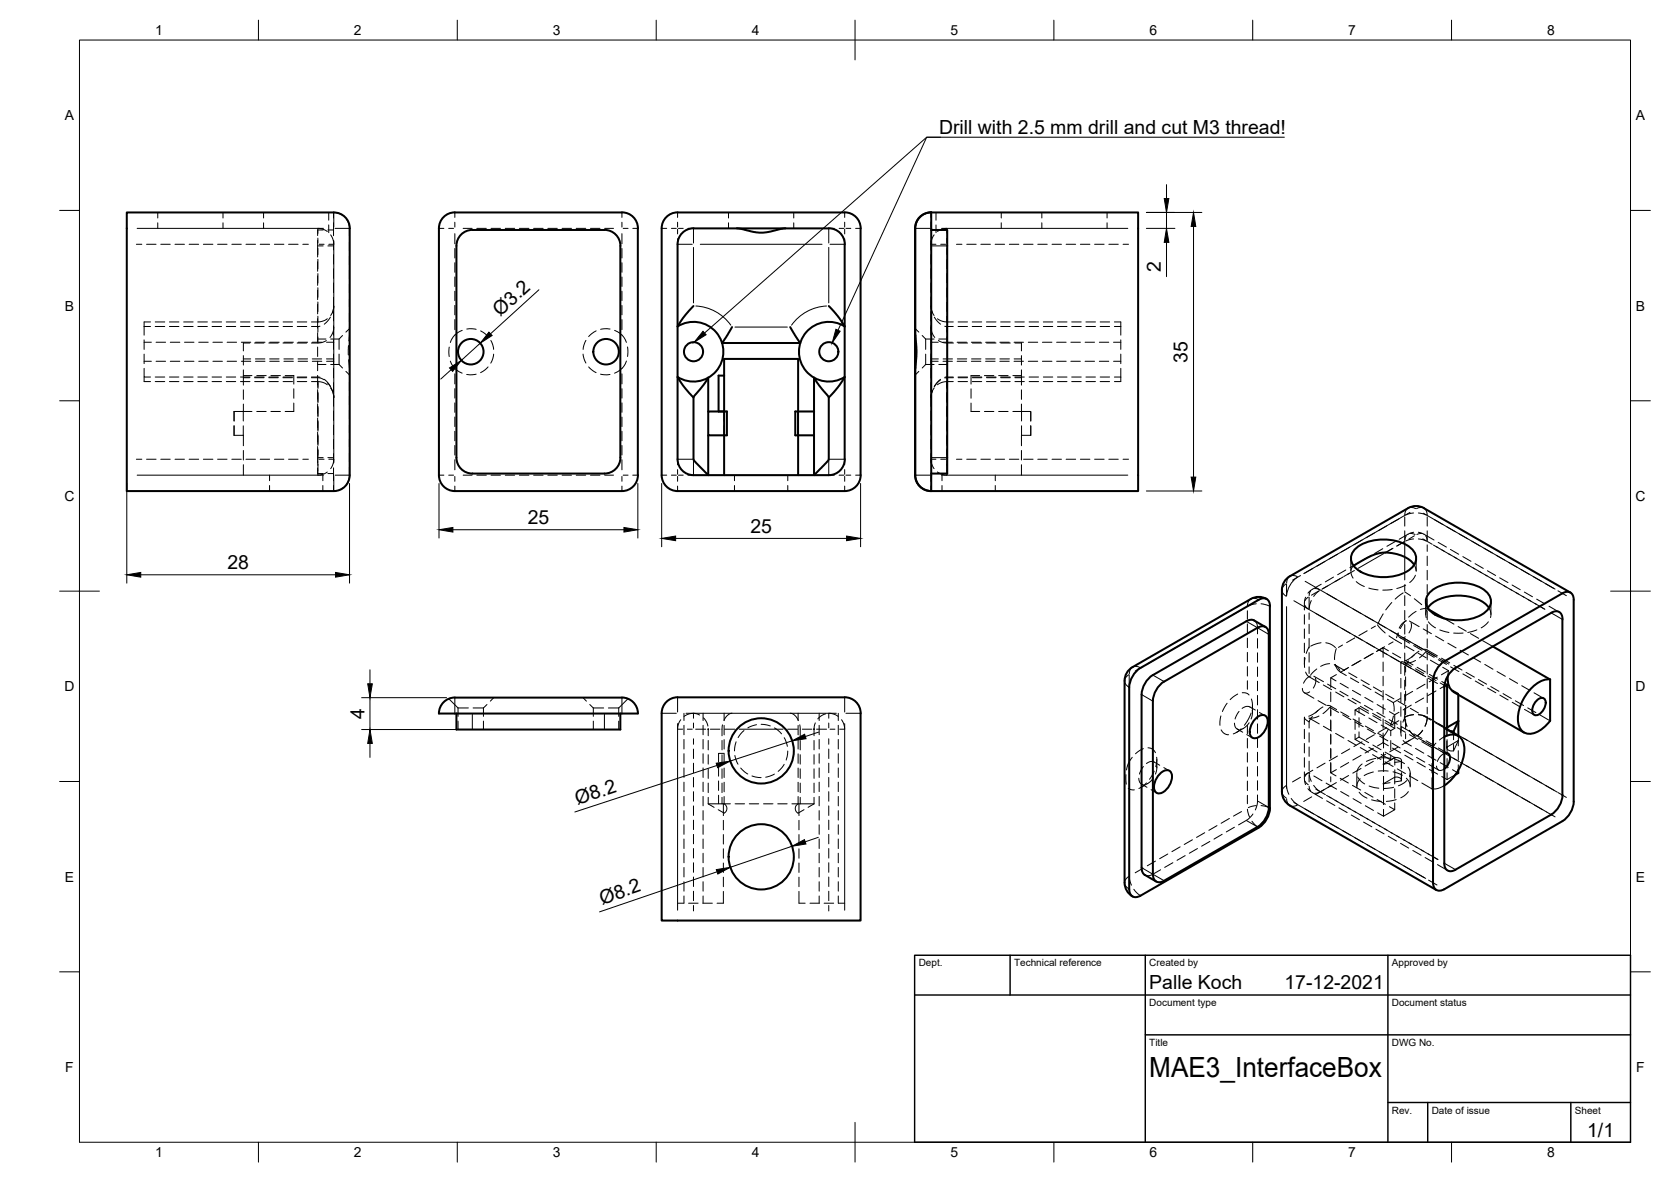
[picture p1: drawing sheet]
<svg xmlns="http://www.w3.org/2000/svg" width="420mm" height="297mm" viewBox="0 0 420 297" stroke-linecap="round" stroke-linejoin="round" font-family="sans-serif">
<defs><g id="words">
<text font-size="7" x="289" y="270.6">MAE3_InterfaceBox</text>
<g font-size="4.9">
<text x="236.1" y="33.8">Drill with 2.5 mm drill and cut M3 thread!</text>
<text x="291.9" y="68.3" transform="rotate(-90 291.9 68.3)">2</text>
<text x="125.8" y="79.6" transform="rotate(-42 125.8 79.6)">Ø3.2</text>
<text x="298.6" y="91.1" transform="rotate(-90 298.6 91.1)">35</text>
<text x="132.7" y="131.7">25</text>
<text x="188.7" y="133.8">25</text>
<text x="57.2" y="143">28</text>
<text x="91.6" y="180.6" transform="rotate(-90 91.6 180.6)">4</text>
<text x="145.2" y="202.2" transform="rotate(-18 145.2 202.2)">Ø8.2</text>
<text x="151.4" y="227.3" transform="rotate(-19 151.4 227.3)">Ø8.2</text>
<text x="289" y="248.5">Palle Koch</text>
<text x="323" y="248.5">17-12-2021</text>
<text x="399.1" y="285.7">1/1</text>
</g>
<g font-size="3.5">
<text x="39" y="8.8">1</text>
<text x="89" y="8.8">2</text>
<text x="139" y="8.8">3</text>
<text x="189" y="8.8">4</text>
<text x="239" y="8.8">5</text>
<text x="289" y="8.8">6</text>
<text x="339" y="8.8">7</text>
<text x="389" y="8.8">8</text>
<text x="16.3" y="30.2">A</text>
<text x="411.3" y="30.2">A</text>
<text x="16.3" y="78">B</text>
<text x="411.3" y="78">B</text>
<text x="16.2" y="125.9">C</text>
<text x="411.2" y="125.9">C</text>
<text x="16.2" y="173.7">D</text>
<text x="411.2" y="173.7">D</text>
<text x="16.3" y="221.6">E</text>
<text x="411.3" y="221.6">E</text>
<text x="16.4" y="269.4">F</text>
<text x="411.4" y="269.4">F</text>
<text x="39" y="290.8">1</text>
<text x="89" y="290.8">2</text>
<text x="139" y="290.8">3</text>
<text x="189" y="290.8">4</text>
<text x="239" y="290.8">5</text>
<text x="289" y="290.8">6</text>
<text x="339" y="290.8">7</text>
<text x="389" y="290.8">8</text>
</g>
<g font-size="2.5">
<text x="231" y="242.9">Dept.</text>
<text x="255" y="242.9">Technical reference</text>
<text x="289" y="242.9">Created by</text>
<text x="350" y="242.9">Approved by</text>
<text x="289" y="252.8">Document type</text>
<text x="350" y="252.8">Document status</text>
<text x="289" y="262.9">Title</text>
<text x="350" y="262.9">DWG No.</text>
<text x="350" y="279.9">Rev.</text>
<text x="360" y="279.9">Date of issue</text>
<text x="396" y="279.9">Sheet</text>
</g>
</g></defs>
<!-- layer: Visible -->
<g fill="none" stroke="#000" stroke-width=".51">
<path d="M118.8 57.8h33.2a4 4 0 0 1 4 4M118.8 57.8a4 4 0 0 0-4 4v53.2M160.4 57.4v62M160.4 57.4a4 4 0 0 0-4-4h-42a4 4 0 0 0-4 4v62M185.3 57.4l5.7 1.1 2.1-.2 4.4-.9M216.4 57.4v62M216.4 57.4a4 4 0 0 0-4-4h-42a4 4 0 0 0-4 4v62M234.1 57.8h4.1v61.2h-4.1M156 61.8v53.2M170.4 61.4v54a4 4 0 0 0 4 4h34a4 4 0 0 0 4-4v-54M170.4 61.4a4 4 0 0 1 4-4h34a4 4 0 0 1 4 4M174.4 76.9l-2.7 3.1-1.3 2a7.5 7.5 0 0 1 11.5 6.4 7.5 7.5 0 0 1-11.5 6.3l1.3 2.1 2.7 3.1v15.6l3.7 3.9v-10"/>
<path d="M208.4 76.9l2.2 2.5 1.8 2.6a7.5 7.5 0 0 0-11.5 6.4 7.5 7.5 0 0 0 11.5 6.3l-1.8 2.7-2.2 2.5v15.6l-3.7 3.9v-16h-4v6h4M174.4 99.9l2.6-3.2 1.1-1.8v8.5M182.1 94.4h-1.4v9h1.4M184.1 82.2l-2.6 4h19.7l-2.5-4M208.4 99.9l-2.5-3.2-1.2-1.8v8.5M230.1 84.2v-26.8a3.9 3.9 0 0 1 4-4l.1 70a4 4 0 0 1-4.1-4M230.1 84.2l.3 3.6-.3 4.7v26.9M230.1 84.2v8.4M87.9 119.4a4 4 0 0 1-4 4h-52v-70h52a4 4 0 0 1 4 4v62M110.4 119.4a4 4 0 0 0 4 4h42a4 4 0 0 0 4-4M114.8 115a4 4 0 0 0 4 4M156 115a4 4 0 0 1-4 4h-33.2"/>
<path d="M166.4 119.4a4 4 0 0 0 4 4h42a4 4 0 0 0 4-4M178.1 103.4h4v6h-4zM182.1 103.4h.7v6h-.7v10M182.1 103.4v-13.2h18.6v13.2h-.7v6h.7v10M230.1 119.4a4 4 0 0 0 4 4h52.1v-70h-52.1a4 4 0 0 0-4 4v62M340.5 138.2a11.5 11.5 0 0 1 11.3-2.1 5.8 5.8 0 0 1 4.2 3.5 3.7 3.7 0 0 1-2.3 4.1 12.5 12.5 0 0 1-12.5-.6 3.2 3.2 0 0 1-.7-4.9zM348.3 138.9l-1.7 .2-1.6 .5-4.6 2.6M348.3 138.8a9.3 9.3 0 0 1 7.3 3.1M354 127.7l-29.7 17.1M358 127.7l36.9 21.2M358.1 127.7l-1.7-.5-1.2 .1-1.1 .4M318.2 157.6l-3.2-1.8-1.2 .1-23.9 13.8"/>
<path d="M318.5 150.5l-1.7-.5-1.2 .1-1.1 .4-29.7 17.1-1 .8-.6 1-.4 1.7v50.7M324.3 144.8l-.9 .7-.7 1-.4 1.8v50.7l.4 1.7 .7 1 .9 .7M359 152.8a9.9 9.9 0 0 1 8.8-3.1 8.7 8.7 0 0 1 6.6 3.1M359.3 153.2l3.8 2.2M359.4 149a11.5 11.5 0 0 1 11.2-2 5.8 5.8 0 0 1 4.2 3.4 3.7 3.7 0 0 1-2.3 4.1 12.5 12.5 0 0 1-12.5-.6 3.2 3.2 0 0 1-.6-4.9zM110.4 179.3a4 4 0 0 1 4-4h42a4 4 0 0 1 4 4M110.4 179.3h50M114.8 179.3v4h41.2v-4M166.4 179.2v52.1h50v-52.1M166.4 179.2a4 4 0 0 1 4-4h42a4 4 0 0 1 4 4M287 174.5v43.6M289.9 176.2v43.5"/>
<path d="M289.9 169.6a6.3 6.3 0 0 0-2.8 4.9M292.7 171.3l23.5-13.5a1.73 1.73 0 0 1 2-.2 1.73 1.73 0 0 1 .8 1.8v43.5a6.2 6.2 0 0 1-2.8 4.9l-23.5 13.5a1.73 1.73 0 0 1-2 .2 1.73 1.73 0 0 1-.8-1.8M292.7 171.3a6.3 6.3 0 0 0-2.8 4.9M363.2 172.4l.7-.4v10.8M364 169.9v.8a3.6 3.6 0 0 0 1.6 3.2l17.6 10.2M366.7 174.6v10.4l-3.5-2.1M375.3 162.5l14.5 8.3v10.4M386.5 175.9a1.21 1.21 0 0 1 1.7-.4 1.21 1.21 0 0 1 .4 1.6l-.4 1.2a2.11 2.11 0 0 1-2.4 1.3 2.12 2.12 0 0 1 0-2.7zM389.8 170.7a6.8 6.8 0 0 0-5.7 3.3 9.4 9.4 0 0 0-2 8.9 2.99 2.99 0 0 0 4.5 1 9.5 9.5 0 0 0 3.2-2.8M291.4 194.7a2.09 2.09 0 0 1 2.8-.9 3.8 3.8 0 0 1-1.3 4.9 1.52 1.52 0 0 1-1.4 .7 1.52 1.52 0 0 1-1.3-1.1 4.6 4.6 0 0 1 1.2-3.6zM315.5 180.8a2.09 2.09 0 0 1 2.8-.9 3.8 3.8 0 0 1-1.3 5 1.52 1.52 0 0 1-1.5 .6 1.52 1.52 0 0 1-1.2-1 4.6 4.6 0 0 1 1.2-3.7zM363.2 189.3a1.12 1.12 0 0 1 1.2 .3 1.12 1.12 0 0 1 .2 1.3l-.7 1.5-.7 .8"/>
<path d="M363.2 185.2a3.1 3.1 0 0 1 4.9 2.2 11.5 11.5 0 0 1-4.9 10M363.8 183.1v.2M363.9 182.8l2.8-1.6-1.2 2.6M363.9 182.8v.5M364.6 183.8h.9M365.5 183.8v.5M366.7 193.6v.7l-.8 .4M392.9 199.8v-44.2a1.72 1.72 0 0 0-.9-1.8 1.72 1.72 0 0 0-2 .2l-24 13.9a6.3 6.3 0 0 0-2.9 4.9l.1 44.1a1.72 1.72 0 0 0 .8 1.9 1.72 1.72 0 0 0 2-.2l24-13.9M392.9 199.8a6.3 6.3 0 0 1-2.9 4.9M287.1 218.1l.1 .9 .4 .7 3.1 1.8M319.3 203.1v-50.7a1.73 1.73 0 0 0-.8-1.9 1.73 1.73 0 0 0-2 .2l-29.7 17.2a6.2 6.2 0 0 0-2.9 4.8v50.7M319.3 203.1a6.3 6.3 0 0 1-2.8 4.9l-29.7 17.1a1.74 1.74 0 0 1-2 .2 1.74 1.74 0 0 1-.9-1.9"/>
<path d="M324.3 202.4l36.8 21.3M395.7 201.4a6.3 6.3 0 0 1-2.8 5l-29.7 17.1a1.73 1.73 0 0 1-2 .1 1.73 1.73 0 0 1-.9-1.8v-50.7a6.3 6.3 0 0 1 2.9-4.9l29.7-17.1a1.73 1.73 0 0 1 2-.2 1.73 1.73 0 0 1 .8 1.8v50.8M282.8 221.8l.4 1.7 .6 1 1 .8"/>
<circle cx="118.4" cy="88.4" r="3.2"/>
<circle cx="152.4" cy="88.4" r="3.2"/>
<circle cx="174.4" cy="88.4" r="2.4"/>
<circle cx="208.4" cy="88.4" r="2.4"/>
<circle cx="191.4" cy="188.7" r="8.2"/>
<circle cx="191.4" cy="215.3" r="8.2"/>
</g>
<!-- layer: Hidden Narrow -->
<g fill="none" stroke="#000" stroke-width=".25">
<path d="M79.9 59.8v1.3M79.9 57.4v1.2M110.4 57.4h1.2M112.8 57.4h1.2M114.4 55.8v1.3M114.4 53.4v1.2M114.4 58.7v2.6M116.5 57.4h2.2M119.9 57.4h2.4M123.5 57.4h2.3M127 57.4h2.4M130.6 57.4h2.4"/>
<path d="M134.2 57.4h2.4M137.8 57.4h2.3M141.3 57.4h2.4M144.9 57.4h2.4M148.5 57.4h2.4M152 57.4h2.3M156.4 53.4v1.2M156.4 55.8v1.3M156.4 58.7v2.6M156.7 57.4h1.2M159.1 57.4h1.3M166.4 57.4h1.2"/>
<path d="M168.8 57.4h1.3M170.4 53.4v1.2M170.4 55.8v1.3M170.4 57.6v1.2M170.4 60v1.2M170.6 57.4h1.2M173 57.4h1.2M208.6 57.4h1.2M211 57.4h1.2M212.4 55.8v1.3M212.4 53.4v1.2M212.4 57.6v1.2"/>
<path d="M212.4 60v1.2M212.7 57.4h1.2M215.1 57.4h1.3M234.1 55.8v1.3M234.1 53.4v1.3M238.1 57.4v1.2M238.1 59.8v1.3M34.3 61.4h1.4M36.9 61.4h2.3M40.4 61.4h2.4M44 61.4h2.4M47.6 61.4h2.4"/>
<path d="M51.1 61.4h2.4M54.7 61.4h2.4M58.3 61.4h2.4M61.8 61.4h2.4M65.4 61.4h2.4M69 61.4h2.4M72.6 61.4h2.4M76.1 61.4h1.4M79.9 62.4v1.6M79.9 65.2v2.3M79.9 68.8v2.3M79.9 72.3v2.4"/>
<path d="M79.9 75.9v2.4M79.9 79.5v1.5M80.1 61.8h1.2M80.2 61.4h1.3M82.4 61.8h1.3M82.7 61.4h1.2M114.4 62.4v2.4M114.4 66v2.4M114.4 69.6v2.4M114.4 73.2v2.4M114.4 76.8v2.3M156.4 62.4v2.4"/>
<path d="M156.4 66v2.4M156.4 69.6v2.4M156.4 73.2v2.4M156.4 76.8v2.3M234.1 60.5v2.3M234.1 64v2.4M234.1 67.5v2.4M234.1 71.1v2.4M234.1 74.7v2.4M234.1 78.3v2.4M234.1 61.4h1.2M236.5 61.4h1.3"/>
<path d="M238.1 62.4v1.6M238.1 65.2v2.3M238.1 68.8v2.3M238.1 72.3v2.4M238.1 75.9v2.4M238.1 79.5v1.5M240.5 61.4h1.4M243.1 61.4h2.3M246.6 61.4h2.4M250.2 61.4h2.4M253.8 61.4h2.4M257.4 61.4h2.4"/>
<path d="M260.9 61.4h2.4M264.5 61.4h2.4M268.1 61.4h2.4M271.7 61.4h2.3M275.2 61.4h2.4M278.8 61.4h2.4M282.4 61.4h1.4M79.9 84.7v1.2M79.9 82.2v1.3M79.9 95.8v1.5M79.9 98.5v2.4M79.9 96.1v1.5"/>
<path d="M79.9 98.8v2.4M114.4 80.3v2.6M114.4 93.9v2.6M114.4 97.7v2.3M156.4 80.3v2.6M156.4 93.9v2.6M156.4 97.7v2.3M234.1 81.9v2.3M234.1 85.4v2.4M234.1 89v2.4M234.1 92.6v2.3M234.1 96.1v2.4"/>
<path d="M234.1 99.7v2.4M238.1 82.2v1.3M238.1 84.7v1.2M238.1 95.8v1.8M238.1 98.5v2.7M34.3 115.4h1.4M36.9 115.4h2.3M40.4 115.4h2.4M44 115.4h2.4M47.6 115.4h2.4M51.1 115.4h2.4M54.7 115.4h2.4"/>
<path d="M58.3 115.4h2.4M61.8 115.4h2.4M65.4 115.4h2.4M69 115.4h2.4M72.6 115.4h2.4M76.1 115.4h1.4M79.9 118.2v1.2M79.9 115.7v1.3M79.9 102.1v2.4M79.9 105.7v2.3M79.9 109.2v2.4M79.9 112.8v1.6"/>
<path d="M79.9 102.4v2.4M79.9 106v2.4M79.9 109.5v2.4M79.9 113.1v2.4M79.9 116.7v1.5M80.1 115h1.2M80.2 115.4h1.3M82.4 115h1.3M82.7 115.4h1.2M110.4 119.4h1.2M112.8 119.4h1.2M114.4 119.7v1.3"/>
<path d="M114.4 101.2v2.4M114.4 104.8v2.4M114.4 108.4v2.4M114.4 112v2.3M114.4 115.5v2.6M116.5 119.4h2.2M119.9 119.4h2.4M123.5 119.4h2.3M127 119.4h2.4M130.6 119.4h2.4M134.2 119.4h2.4M137.8 119.4h2.3"/>
<path d="M141.3 119.4h2.4M144.9 119.4h2.4M148.5 119.4h2.4M152 119.4h2.3M156.4 119.7v1.3M156.4 101.2v2.4M156.4 104.8v2.4M156.4 108.4v2.4M156.4 112v2.3M156.4 115.5v2.6M156.7 119.4h1.2M159.1 119.4h1.3"/>
<path d="M166.4 119.4h1.2M168.8 119.4h1.3M170.4 119.7v1.3M170.4 115.6v1.2M170.4 118v1.2M170.6 119.4h1.2M173 119.4h1.2M208.6 119.4h1.2M211 119.4h1.2M212.4 119.7v1.3M212.4 115.6v1.2M212.4 118v1.2"/>
<path d="M212.7 119.4h1.2M215.1 119.4h1.3M234.1 119.7v1.3M234.1 103.3v2.4M234.1 106.9v2.3M234.1 110.4v2.4M234.1 114v2.3M234.1 115.4h1.2M236.5 115.4h1.3M238.1 115.7v1.3M238.1 116.7v2.7M238.1 102.1v2.7"/>
<path d="M238.1 105.7v2.7M238.1 109.2v2.7M238.1 112.8v2.7M240.5 115.4h1.4M243.1 115.4h2.3M246.6 115.4h2.4M250.2 115.4h2.4M253.8 115.4h2.4M257.4 115.4h2.4M260.9 115.4h2.4M264.5 115.4h2.4M268.1 115.4h2.4"/>
<path d="M271.7 115.4h2.3M275.2 115.4h2.4M278.8 115.4h2.4M282.4 115.4h1.4M114.4 122.2v1.2M156.4 122.2v1.2M170.4 122.2v1.2M212.4 122.2v1.2M234.1 122.1v1.3M336.3 139.3l-2.1 1.2M339.4 137.5l-2.1 1.2M342.5 135.7l-2.1 1.2"/>
<path d="M345.6 133.9l-2.1 1.2M348.7 132.2l-2.1 1.2M350.1 137.8l-1.4 .8M350.3 137.8l-1.7 .9M351.7 130.4l-2 1.2M353 136.2l-1.7 1M353.2 129.9v2.3M353.2 133.4v2.3M353.2 136.3v3.5M353.2 136.1l-2 1.2M353.6 134.6l-.4 1.2M354 127.8l-.5 .5-.3 1.1"/>
<path d="M354.6 134.1l1.2 .2M355.4 128.9l-2 .5M355.4 135.4l-2 .6M355.6 134.6l-1.4 .9M356.6 128.9l2 .5M356.6 135.4l2 .6M357.5 134.1l-1.2 .2M357.7 135.4l2.4 1.4M358.1 127.8l.5 .5 .3 1.1M358.5 134.6l.4 1.2M358.9 129.9v2.3M358.9 133.4v2.3"/>
<path d="M358.9 136.9v1.7M358.9 139.8v2.3M360.4 137l1.1 .6M360.7 130.6l2.1 1.2M361.2 137.4l2 1.2M362.6 138.2l2 1.2M363.9 132.4l2 1.2M364.3 139.2l2 1.2M366.9 134.2l2.1 1.2M370.1 136l2 1.2M373.1 137.8l2.1 1.2M376.2 139.6l2.1 1.1"/>
<path d="M302.9 158.6l-2 1.2M306 156.8l-2 1.2M309.1 155l-2.1 1.2M312.2 153.2l-2 1.2M313.6 153.5v2.1M313.6 156.8v2.4M314.4 150.6l-.5 .5-.3 1.2M315.9 151.7l-2 .6M316.3 157.8l2.6 1.5M317.1 151.7l2 .6M323.4 146.7l-.7 .6-.4 .9M323.5 146.8v3"/>
<path d="M324.3 144.9l-.7 .8-.1 .8M327 144.6l-2 1.2M328.1 152.1l.9 .9M329 150.1l-.9 .9M329.2 150.1v2.9M329.2 154v1.7M329.2 156.9v2.3M329.6 148.5l-.4 1.2M329.7 150.9l-.5 2M330.1 142.9l-2.1 1.1M330.6 147.9l1.2 .3M330.9 154.2l2.3 1.3"/>
<path d="M331.5 148.6l-1.7 1M331.8 148.4l-1.5 1.5M333.2 141.1l-2.1 1.2M333.7 149.3l2.4 1.4M333.8 147.3l-1.4 .8M334.3 156.1l2.1 1.2M334.6 146.8l-2 1.2M337.1 151.2l2.1 1.2M337.4 157.9l2 1.2M337.7 145l-2.9 1.7M339.3 144.1l-1.4 .8M340.2 153l2.1 1.2"/>
<path d="M340.5 159.7l2 1.2M340.6 143.4l-1.8 1M343.3 154.8l2.1 1.2M343.8 158.5l-2.1 1.2M345.8 157.3l-1 .6M346.4 156.6l2.1 1.2M347.8 154.3l-1.2 2.2M349.5 158.4l2.1 1.2M349.9 151.4l-1.5 1.9M351.6 159.1l-.5 1.2M352.8 149l-2 1.6M353.2 144.2v1.5"/>
<path d="M353.2 146.9v1.6M353.2 149.7v2.5M353.2 153.4v2.4M353.2 157v2.3M353.4 156l-1.3 2M356.1 153.6l-1.9 1.5M358.4 152.9l-1.3 .2M358.9 143.3v2.4M358.9 146.9v2.4M358.9 150.5v1.6M358.9 153.5v2.3M358.9 157v2.3"/>
<path d="M365.7 140l2 1.2M367.3 141l2.1 1.1M368.8 141.8l2 1.2M370.5 142.7l2 1.2M371.9 143.6l2 1.1M373.5 144.5l3.5 2M376.6 146.3l2.1 1.2M378.1 147.1l2 1.2M379.3 141.3l2.1 1.2M379.7 148.1l3.5 2M382.4 143.1l2.1 1.2M382.8 149.9l2.1 1.2"/>
<path d="M384.2 150.7l2.1 1.2M385.5 144.9l2.1 1.2M385.9 151.6l2.4 1.4M387.3 152.5l1.2 .6M388.6 146.7l2.1 1.2M391.7 148.5l2.1 1.2M174.4 179.3v1.2M208.4 179.3v1.2M283.8 169.6l-.6 .5-.4 .9M283.9 169.7v2.9M284.7 167.7l-.6 .8-.1 .9M287.4 167.5l-2 1.1"/>
<path d="M290.5 165.7l-2 1.2M293.6 163.9l-2 1.2M296.7 162.1l-2 1.2M299.8 160.3l-2 1.2M313.6 160.4v2.4M313.6 163.9v2.4M313.6 167.5v2.4M313.6 171.1v2.1M329.2 160.4v2.4M329.2 164v2.4M329.2 167.6v1.6M331.1 168.1l-1.5 1.5"/>
<path d="M331.6 179.9l-1.3 .5-.9 .1M332.2 161.5l-2.6 .9M333.4 161.5l1 .3 1.4 .9M334.3 166.8l-1 .1-1.2 .6M334.3 177.8l-1.6 1.5M334.6 178.5v1.2M335.5 167l.9 .7 .5 .8M337.6 162.1l-1.1 .6M338.9 167.9l-1.1 .6M340.7 160.3l-2.1 1.2M341.9 166.1l-2 1.2M343.6 161.5l2 1.2"/>
<path d="M345 164.3l-2 1.2M346.7 163.3l2 1.2M348.1 162.5l-2 1.2M349.8 165l2 1.3M350.3 161.3l-1.1 .6M352.6 160.2l2.1 1.1M352.9 166.8l2 1.2M353.2 160.5v2.4M353.2 164.1v2.5M353.4 167.6v1.3M353.4 170.1v2.4M353.4 173.7v2.3"/>
<path d="M353.4 177.2v2.4M355.7 161.9l2.1 1.2M355.9 166l-.8 .4-1.4 .2M356 168.6l2 1.2M358.6 163.6l-1.7 1.7M358.8 163.7l2 1.2M358.9 160.5v2.3M358.9 164.2v1.6M358.9 167v2.4M358.9 170.6v2.4M358.9 174.2v2.4M358.9 177.7v1.7"/>
<path d="M359.1 170.4l2.3 1.4M361.9 165.5l2.4 1.4M170.4 183.2h1.2M172.8 183.2h1.3M174.4 181.7v1.2M174.4 185.7v1.3M174.4 188.2v2.4M174.4 191.8v2.4M174.4 195.4v2.4M174.4 199v2.3M174.9 183.2h2.5M178.6 183.2h2.4"/>
<path d="M182.2 183.2h2.5M198 183.2h2.6M201.7 183.2h2.4M205.3 183.2h2.5M208.4 181.7v1.2M208.4 185.7v1.3M208.4 188.2v2.4M208.4 191.8v2.4M208.4 195.4v2.4M208.4 199v2.3M208.7 183.2h1.2M211.1 183.2h1.3"/>
<path d="M313.6 182.3v2.1M313.6 185.6v2.4M313.6 189.2v2.3M313.6 192.7v2.4M313.6 196.3v2.4M313.6 199.9v2.1M323.4 197.4l-.7 .6-.4 .9M323.5 197.6l.6 2M327 195.3l-2 1.2M328.1 196.3l.9 .9M329 194.2l-.9 .9M329.2 194.3l.5 2"/>
<path d="M329.2 197.6l.4 1.2M329.2 181.3v1.7M329.2 184.1v2.4M329.2 187.7v2.4M329.2 191.3v2.4M329.2 194.8v1.7M330.1 193.6l-2.1 1.1M330.3 197.4l1.5 1.4M330.9 198.3l2.3 1.4M331.8 199.1l-1.2 .3M332.9 198.4l-2 1.3M333.2 191.8l-2.1 1.2"/>
<path d="M333.5 199.9l1.2 .6M334.5 197.6l-2.4 1.3M334.6 180.9v2.4M334.6 184.5v2.4M334.6 188.1v2.3M334.6 191.6v2.4M334.6 195.2v1.3M336 196.7l-2.1 1.2M336.3 190l-2.1 1.2M339.1 194.9l-2 1.2M339.4 188.2l-2.1 1.2M342.2 193.1l-2.1 1.2"/>
<path d="M342.5 186.4l-2.1 1.2M345.3 191.3l-2.1 1.2M345.6 184.6l-2.1 1.2M348.4 189.5l-2 1.2M348.7 182.9l-2.1 1.2M351.5 187.8l-2.1 1.1M351.7 181.1l-2 1.2M353.2 180.5l.6 2-.6-2M353.4 180.8v2.4M353.4 184.4v1.2M353.4 180.1l2-.5-2 .5M354.4 183.5l1.4 1.5"/>
<path d="M354.5 186l-2 1.2M355.9 185.2l-2.4 1.4M356.6 185.5l3.4 1.9M357.7 183.5l-1.4 1.5M358.6 180.1l-2-.5 2 .5M358.9 180.5l-.6 2 .6-2M359.2 187l2.1 1.2M359.3 180.5l3.5 2M361 188l2.1 1.2M361.7 181.9l4.2 2.4M362.3 188.8l2.1 1.1M364.1 189.8l2.8 1.6"/>
<path d="M364.8 183.7l1.5 .8M366.9 184.9l2.1 1.2M367.2 191.6l2.1 1.2M370.1 186.7l2 1.2M370.3 193.4l2.1 1.2M373.1 188.5l2.1 1.2M373.4 195.2l2.1 1.1M376.2 190.3l2.1 1.1M376.5 196.9l2.1 1.2M379.3 192l2.1 1.2M379.6 198.7l2.1 1.2M382.4 193.8l2.1 1.2"/>
<path d="M385.5 195.6l2.1 1.2M388.6 197.4l2.1 1.2M391.7 199.2l2.1 1.2M174.4 202.5v2.4M174.4 206.1v2.4M174.4 209.7v2.4M174.4 213.2v2.4M174.4 216.8v2.4M208.4 202.5v2.4M208.4 206.1v2.4M208.4 209.7v2.4M208.4 213.2v2.4"/>
<path d="M208.4 216.8v2.4M287.4 218.2l-2 1.1M290 219.8l2.6 1.4M290.5 216.4l-2 1.2M293.6 214.6l-2 1.2M296.7 212.8l-2 1.2M299.8 211l-2 1.2M302.9 209.3l-2 1.1M306 207.5l-2 1.2M309.1 205.7l-2.1 1.2M312.2 203.9l-2 1.2M313.5 206.3l2.6 1.4"/>
<path d="M313.6 203.4l.6 1.9M314.8 206.4l1.5 1.4M315.9 202.4l-2 .6M316.3 201.4l2.6 1.4M317.1 202.4l2 .6M324.7 200.6l1.4 1.5M326.2 202.3l-1.1 .3-.7-.1M328.2 203.3l2.1 1.2M329.8 200.2l-2 1.2M331.3 205.1l2.1 1.2M334.3 200.3l2.1 1.2M334.4 206.9l2.1 1.2"/>
<path d="M335.7 201.1l2.1 1.2M337.4 202.1l3.5 2M337.5 208.7l2.1 1.2M340.5 203.9l2 1.1M340.6 210.5l2.1 1.2M341.9 204.7l2.1 1.2M343.6 205.6l3.4 2.1M343.7 212.3l2.1 1.2M346.7 207.4l2 1.2M346.8 214l2.1 1.2M348.1 208.2l2 1.3M349.8 209.2l3.5 2"/>
<path d="M349.9 215.8l2.1 1.2M352.9 211l2 1.2M353 217.6l2.1 1.2M354.3 211.8l2 1.2M356 212.8l5.4 3.1M356.1 219.4l2.1 1.2M360.5 215.4l1.1 .6M382.7 200.5l2.1 1.2M385.8 202.3l2.1 1.2M388.9 204.1l2.1 1.2M174.4 220.4v2.4M174.4 224v2.3"/>
<path d="M174.4 227.5v1.4M208.4 220.4v2.4M208.4 224v2.3M208.4 227.5v1.4M283.8 220.2l-.8 .9-.2 .6M284 220.5l.5 1.9M285.1 223.5l1.5 1.4M359.2 221.2l2.1 1.2"/>
</g>
<!-- layer: Visible Narrow -->
<g fill="none" stroke="#000" stroke-width=".25">
<path d="M34.5 57.4h46.8M83.9 53.4v3.7M84.2 57.4h3.7M174.4 57.4v3.7M208.4 57.4v3.7M230.1 57.4h.1M230.2 57.4h3.6M236.7 57.4h46.9M83.9 60.5v55.8M170.4 61.4h3.7M174.4 62.2v13.9M175 76.9a11.5 11.5 0 0 1 8.7 4.8"/>
<path d="M176.1 61.4h30.6M207.8 76.9a11.5 11.5 0 0 0-8.8 4.8M208.4 62.2v13.9M208.7 61.4h3.7M234.4 61.8h3.6M184.8 82.2h13.2M34.5 119.4h46.8M83.9 119.7v3.7M84.2 119.4h3.7M170.4 115.4h3.7M174.4 115.7v3.7M208.4 115.7v3.7"/>
<path d="M208.7 115.4h3.7M230.1 119.4h.1M230.2 119.4h3.6M234.4 115h3.6M236.7 119.4h46.9M348 139.1l-6.5 3.7M354.1 127.6l.7-.1 1.1 .3M354.5 128.8l-26.7 15.4M357.9 129l33.1 19M358 127.6l-.7-.1-1.1 .3M313.5 156.2l2.6 1.5M314.6 150.5l.6-.2 1.2 .4"/>
<path d="M322.3 148.4l.4 .9 .7 .5M323.5 152.4v45.7M324.4 144.8l.7-.2 1.1 .3M325.3 151l33.2 19.1M326.1 145.1a6.4 6.4 0 0 0-2.6 4.5M328.2 146.1l33.1 19M353.2 140.2v3.5M390.2 154.1l2.5 1.5M114.4 175.3v3.7M118.8 179.5v3.6M152 179.5v3.6M156.4 175.3v3.7"/>
<path d="M166.4 179.2h3.7M170.4 175.3v3.6M172.5 179.2h37.8M212.4 175.3v3.6M212.7 179.2h3.7M282.8 171.2l.2 .6 .8 .9M284.9 167.6l.6-.2 1.2 .4M287.2 174.6l2.5 1.5M290 169.7l2.6 1.5M170.4 181.8v46.9M185.9 183.2h11M212.4 181.8v46.9"/>
<path d="M322.3 199.1l.2 .6 .9 .8M368 185.5l23.5 13.6M368.7 192.4l20.2 11.7M287.2 218.1l2.5 1.5M323.5 200.7l.1 .9 .7 .8M325.3 201.7l33.2 19.1M363.3 217l2.5 1.5M282.8 221.9l.4 .9 .6 .6"/>
</g>
<!-- layer: Hidden -->
<g fill="none" stroke="#000" stroke-width=".25">
<path d="M39.7 53.4v1.4M39.7 56v1.4M56.1 53.4v1.4M56.1 56v1.4M66.3 53.4v1.4M66.3 56v1.4M79.9 57.4l1.1 .2 1.3 .6M81.3 57.8h-1.4v1.4M82.4 57.8h1.5M82.7 53.4v1.9M82.7 56.5v2M83.1 59l.7 1.3 .1 1.1"/>
<path d="M83.9 56v3.2M86.2 54.2l-1.2-.6-1.1-.2v1.4M87.1 55l.4 .7a7.1 7.1 0 0 1 .4 3.8M183.2 53.4v1.4M183.2 56v1.4M199.6 53.4v1.4M199.6 56v1.4M234.9 59l-.6 1.3-.2 1.1M235.4 53.4v1.9M235.4 56.5v2M238.1 57.4l-1.1 .2-1.3 .6M251.8 53.4v1.4"/>
<path d="M251.8 56v1.4M262 53.4v1.4M262 56v1.4M278.4 53.4v1.4M278.4 56v1.4M79.9 60.4v4.2M79.9 65.8v2.4M79.9 69.3v2.4M79.9 72.9v2.4M79.9 76.5v2.4M83.1 79.7l-1.6 1.8M83.6 78.6l.3-1.7-.1 1.1-.7 1.3"/>
<path d="M83.9 60.4v2.4M83.9 64v2.4M83.9 67.5v2.4M83.9 71.1v2.4M83.9 74.7v2.4M83.9 78.3v2.4M87.9 60.7v2.4M87.9 64.2v2.4M87.9 67.8v2.4M87.9 71.4v2.4M87.9 75v2.4M87.9 78.5v2.4"/>
<path d="M234.4 78.6l-.3-1.7 .2 1.1 .6 1.3M234.9 79.7l1.6 1.8M36.2 94.7v1.2h1.6M36.2 92.6v2.1h1.6M36.2 82h1.6M36.2 90.8h1.9M36.2 86h1.9M36.2 82v2.2M36.2 85.4v2.4M36.2 89v2.4M37.8 80.9h-1.6v1.1M39 94.7h2.4"/>
<path d="M39 82h2.4M39 95.9h2.4M39 80.9h2.4M39.2 90.8h2.4M39.2 86h2.4M42.6 94.7h2.4M42.6 82h2.4M42.6 95.9h2.4M42.6 80.9h2.4M42.8 90.8h2.4M42.8 86h2.4M46.2 94.7h2.4"/>
<path d="M46.2 82h2.4M46.2 95.9h2.4M46.2 80.9h2.4M46.4 90.8h2.4M46.4 86h2.4M49.7 94.7h2.4M49.7 82h2.4M49.7 95.9h2.4M49.7 80.9h2.4M50 90.8h2.3M50 86h2.3M53.3 94.7h2.4"/>
<path d="M53.3 82h2.4M53.3 95.9h2.4M53.3 80.9h2.4M53.5 90.8h2.4M53.5 86h2.4M56.9 94.7h2.4M56.9 82h2.4M56.9 95.9h2.4M56.9 80.9h2.4M57.1 90.8h2.4M57.1 86h2.4M60.5 94.7h2.3"/>
<path d="M60.5 82h2.3M60.5 95.9h2.3M60.5 80.9h2.3M60.7 90.8h2.4M60.7 86h2.4M61.2 89.4v2.3M61.2 92.9v2M61.2 94.9h1.6M61.2 94.4h2.2M61.2 90.2h1.8M61.2 94.9v1.9M61.2 98v2.4"/>
<path d="M62.8 86.2h-1.6v2M64 94.9h2.4M64 86.2h2.4M64 94.7h2.4M64 82h2.4M64 95.9h2.4M64 80.9h2.4M64.2 90.2h2.4M64.2 90.8h2.4M64.2 86h2.4M64.6 94.4h2.3M67.6 94.9h2.4"/>
<path d="M67.6 86.2h2.4M67.6 94.7h2.4M67.6 82h2.4M67.6 95.9h2.4M67.6 80.9h2.4M67.8 90.2h2.4M67.8 90.8h2.4M67.8 86h2.4M68.1 94.4h2.4M71.1 94.9h2.4M71.1 86.2h2.4M71.2 94.7h2.4"/>
<path d="M71.2 82h2.4M71.2 95.9h2.4M71.2 80.9h2.4M71.4 90.2h2.3M71.4 90.8h2.4M71.4 86h2.4M71.7 94.4h2.2v2.1M73.9 97.7v2.4M74.7 94.9h2.4M74.7 86.2h2.4M74.7 94.7h2.4M74.7 82h2.4"/>
<path d="M74.7 95.9h2.4M74.7 80.9h2.4M74.9 90.2h2.4M75 90.8h2.3M75 86h2.3M78.3 94.9h1.8l1.3 .5M78.3 94.7l2.2 .1M78.3 95.9a5.1 5.1 0 0 1 4 .8M78.5 90.2h2.4M78.5 90.8h2.4M78.5 86h2.4M79.9 91.6h2.1"/>
<path d="M79.9 85.2h2.1M79.9 80.1v2.4M79.9 83.6v2.4M79.9 87.2v2.4M79.9 90.8v2.4M79.9 94.3v2.4M79.9 97.9v2.4M80.5 82h-2.2M81.5 95.3l1.6 1.8M82.1 85.6l-1.5 .6h-2.3M82.1 90.2h1.8M82.1 90.8h1.8"/>
<path d="M82.1 86h1.8M82.3 80.1l-.7 .4a6.4 6.4 0 0 1-3.3 .4M82.4 96.2l1.2 2M83.1 97.5l.7 1.3 .1 1.1M83.1 91.6h2.2M83.1 85.2h2.2M83.6 98.2l.3 1.7M83.9 81.9v2.3M83.9 85.4v2.4M83.9 89v2.4M83.9 92.6v2.3M83.9 96.1v2.4"/>
<path d="M83.9 99.7v2.4M83.9 99.4v.5M83.9 82.2l-.2 1.3-.7 1.3M85.3 89v2.6M85.3 91.6l.8 .9M86.1 84.3l-.8 .9v2.6M87 93.3l.9 .9M87.6 86.8v2.4M87.7 90.4l.2 2.2M87.9 82.1l-.2 3.5M87.9 90.8v1.8M87.9 87.2v2.4"/>
<path d="M87.9 84.2v1.8M87.9 92.6v2.1M87.9 95.9v2.4M87.9 99.4v2.4M87.9 82.6l-.9 .9M112.9 87.2v2.4M113.2 90.7l.7 1.4a4.7 4.7 0 0 0 2.3 1.7M116.2 83l-.1 .1a4.5 4.5 0 0 0-2.4 2l-.5 1M117.4 82.7l2.3 .1M119.7 94l-2.4 .1M120.8 83.1l1.9 1.5M122.7 92.2l-1.9 1.4"/>
<path d="M123.4 85.6l.5 1.1 .2 1.1M124.1 89l-.2 1.1-.5 1.2M146.6 89l.7 2.2M147.3 85.5l-.5 1.2-.2 1.1M148 92.2l1.9 1.4M149.9 83.1l-1.9 1.5M151 94l2.4 .1M153.4 82.7l-2.4 .1M154.5 83l.1 .1a4.8 4.8 0 0 1 2.5 2l.4 .9M157.5 90.7l-.7 1.4a4.6 4.6 0 0 1-2.3 1.7M157.8 87.2v2.4M230.1 82.6l.9 .9"/>
<path d="M231 93.3l-.9 .9M231.9 84.3l.8 .9M232.7 85.2v2.6M232.7 89v2.6M232.7 91.6l-.8 .9M232.7 91.6h2.2M232.7 85.2h2.2M234.1 82.2l.2 1.3 .7 1.3M234.1 90.2h1.8M234.1 90.8h1.8M234.1 86h1.8M234.4 98.3l-.3 1.6"/>
<path d="M234.4 98.2l-.3 1.7M234.9 97.5l-.6 1.3-.2 1.1M235.7 80.1l.7 .4a6.2 6.2 0 0 0 3.3 .4M235.9 85.6l1.5 .6h2.3M236.1 91.6h2.1M236.1 85.2h2.1M236.5 95.5l-1 .9-.6 .8M236.5 95.3l-1.6 1.8M237.1 90.8h2.4M237.1 86h2.4M237.1 90.2h2.4M237.6 82h2.1"/>
<path d="M239.7 94.7l-2.1 .1M239.7 95.9a5.1 5.1 0 0 0-4 .8M239.7 94.9l-2.1 .1M240.7 90.8h2.4M240.7 86h2.4M240.7 90.2h2.4M240.9 94.7h2.4M240.9 82h2.4M240.9 95.9h2.4M240.9 80.9h2.4M240.9 94.9h2.4M240.9 86.2h2.4"/>
<path d="M244.2 97.7v2.4M244.2 90.8h2.4M244.2 86h2.4M244.3 90.2h2.4M244.5 94.7h2.3M244.5 82h2.3M244.5 95.9h2.3M244.5 80.9h2.3M244.5 94.9h2.4M244.5 86.2h2.4M246.3 94.4h-2.1v2.1M247.5 94.4h2.4"/>
<path d="M247.8 90.8h2.4M247.8 86h2.4M247.8 90.2h2.4M248 94.7h2.4M248 82h2.4M248 95.9h2.4M248 80.9h2.4M248.1 94.9h2.3M248.1 86.2h2.3M251.1 94.4h2.4M251.4 90.8h2.4M251.4 86h2.4"/>
<path d="M251.4 90.2h2.4M251.6 94.7h2.4M251.6 82h2.4M251.6 95.9h2.4M251.6 80.9h2.4M251.6 94.9h2.4M251.6 86.2h2.4M254.7 94.4h2.1M255 90.8h2.3M255 86h2.3M255 90.2h1.8M255.2 94.7h2.4"/>
<path d="M255.2 82h2.4M255.2 95.9h2.4M255.2 80.9h2.4M255.2 86.2h1.6v2M255.2 94.9h1.6M256.8 92.9v2M256.8 89.4v2.3M256.8 94.9v1.9M256.8 98v2.4M258.6 90.8h2.3M258.6 86h2.3M258.8 94.7h2.3"/>
<path d="M258.8 82h2.3M258.8 95.9h2.3M258.8 80.9h2.3M262.1 90.8h2.4M262.1 86h2.4M262.3 94.7h2.4M262.3 82h2.4M262.3 95.9h2.4M262.3 80.9h2.4M265.7 90.8h2.4M265.7 86h2.4M265.9 94.7h2.4"/>
<path d="M265.9 82h2.4M265.9 95.9h2.4M265.9 80.9h2.4M269.3 90.8h2.4M269.3 86h2.4M269.5 94.7h2.4M269.5 82h2.4M269.5 95.9h2.4M269.5 80.9h2.4M272.8 90.8h2.4M272.8 86h2.4M273 94.7h2.4"/>
<path d="M273 82h2.4M273 95.9h2.4M273 80.9h2.4M276.4 90.8h2.4M276.4 86h2.4M276.6 94.7h2.4M276.6 82h2.4M276.6 95.9h2.4M276.6 80.9h2.4M280 90.8h1.8M280 86h1.8M280.2 80.9h1.6v1.1"/>
<path d="M280.2 94.7h1.6M280.2 82h1.6M281.8 94.7v1.2h-1.6M281.8 82v2.2M281.8 85.4v2.4M281.8 89v2.4M281.8 92.6v2.1M58.8 107v2.4h2.4M61.2 107v5M61.2 101.5v4.3M61.2 113.2v2.4M61.2 116.8v2.6"/>
<path d="M63.4 103.4h-4.6v2.4M64.6 103.4h2.3M67.8 119.4v1.4M68.1 103.4h2.4M73.9 101.3v2.1h-2.2M79.9 112.2v4.2M79.9 117.6v1.4h1.4M79.9 101.5v2.4M79.9 105.1v2.3M79.9 108.6v2.4M81.2 119.4v1.4M82.3 118.6l-1.3 .6-1.1 .2"/>
<path d="M82.4 119h1.5M83.9 117.6v3.2M83.9 103.3v2.4M83.9 106.9v2.3M83.9 110.4v2.4M83.9 114v2.4M83.9 115.4l-.1 1.1-.7 1.3M87.9 117.3a6.4 6.4 0 0 1-.7 4.3l-.1 .2M87.9 103v2.4M87.9 106.6v2.4M87.9 110.2v2.4M87.9 113.7v2.4"/>
<path d="M182.1 103.4v2.4M182.1 107v2.4M184.7 119.4v1.4M198.1 119.4v1.4M200.7 103.4v2.4M200.7 107v2.4M234.1 115.4l.2 1.1 .6 1.3M235.7 118.6l1.3 .6 1.1 .2M236.9 119.4v1.4M244.2 101.3v2.1h2.1M247.5 103.4h2.4M250.3 119.4v1.4"/>
<path d="M251.1 103.4h2.4M254.7 103.4h4.5v2.4v-2.4M256.8 101.5l.1 4.3M256.8 113.2v2.4M256.8 116.8v2.6M256.8 109.4h.1M256.9 109.4h2.3v-2.4v2.4M256.9 107l-.1 5M259.2 109.4h.1M67.8 122v1.4M81.2 122v1.4M83.9 122v1.4l1.1-.2 1.2-.6"/>
<path d="M184.7 122v1.4M198.1 122v1.4M236.9 122v1.4M250.3 122v1.4M344.6 139.7l-2.1 1.2M347.7 137.9l-2.1 1.2M350.8 136.1l-2.1 1.2M355.5 133.8l-1 .2-2.7 1.5M356.6 133.8l1 .2 3 1.7M361.6 136.3l2.1 1.2M364.7 138.1l2.1 1.2M367.8 139.9l2.1 1.2"/>
<path d="M315.4 155.9l.7 1.1 .1 2.3M328 154.5v2.4M328 158.1v2.3M328.3 150.1a6.7 6.7 0 0 0-.3 3.2M332.2 146.8l-2.7 1.6-.6 .7M335.3 145l-2.1 1.2M338.4 143.2l-2.1 1.2M339.7 140.3v3.3M339.7 143.9l.5 1.4M340.4 142.2l-.5 .5-.2 .6M341 146.2l2 1.2M341.5 141.5l-2.1 1.1"/>
<path d="M344.2 147.8l2.3 .4M346.4 157l1.9 2.1M349.2 159.8l3.2 2M350.1 148.1l-2.4 .2M351.5 159.1a1.06 1.06 0 0 0 .6 1.2 1.06 1.06 0 0 0 1.3-.3M353.2 148.7l1.5 1M353.4 147.1l-2.2 .8M353.7 156l-1 .5-.9 1.3M354.4 156.1l2.4 1.4M354.8 156.5a2.75 2.75 0 0 1-.5 2.6M355.6 142l.5 1.4M355.6 150.5l1.9 1.5"/>
<path d="M355.9 144.6l-.7 1.1-.7 .7M356.1 140.3v3.3M357.9 158.1l2 1.1M358.4 152.7l.9 .5M358.5 151.2v3.2M359 152.8l-.5 1.4 .1 1M359.2 156.3l.5 .6 1.3 .9M361 159.9l2 1.1M362 158.3l2.3 .6M363.1 155.4l2.5 1.5M365.5 159.1h2.4M366.6 157.4l2.1 1.2"/>
<path d="M369.7 159.2l2.1 1.2M370.9 141.7l2.1 1.1M371.3 158.3l-2.2 .6M374 143.4l2.1 1.2M374.2 156.3l-.5 .6-1.3 .9M374.4 152.8l.5 1.4-.1 1M374.9 151.2v3.2M377.1 145.2l2.1 1.2M380.2 147l2 1.2M383.3 148.8l2 1.2M386.4 150.6l2.1 1.2M389.5 152.3l2.5 1.5"/>
<path d="M112.9 175.6l2.3 2.3M115.2 177.9h2.6M115.2 177.9v2.1M119 177.9h2.6M121.6 177.9v2.1M122.4 177l-.8 .9M124.2 175.3l-.9 .9M146.6 175.3l.8 .9M148.3 177l.9 .9M149.2 177.9h2.6M149.2 177.9v2.1M153 177.9h2.6"/>
<path d="M155.6 177.9v2.1M157.9 175.6l-2.3 2.3M172 179.2v1.9M175.9 179.7l-1.4-.4a2.8 2.8 0 0 0-2.5 .7M176.8 179.2v1.9M182.1 179.2v1.9M184.1 179.2a2.69 2.69 0 0 0-2.1 1.8M198.7 179.2a2.61 2.61 0 0 1 2 1.8M200.7 179.2v1.9M206 179.2v1.9M207.6 179.4l-1.3 .6-.7 .7M208.4 179.2l1.1 .2 1.3 .7"/>
<path d="M210.8 179.2v1.9M307 179.9l-.3 2.4M308.5 176.7l-1.1 2.1M311.2 174.4l-1.9 1.4M311.6 178.8l-1 1.9M312.4 174.1a1.75 1.75 0 0 1 1.6 .5l.1 .1M314.3 177.7l1.3 .7M314.3 177.7l-.8-.2-1.2 .5M314.6 179.2l-.8 1.7-.9 1.4M314.7 175.7l.2 1.2v1.1M314.9 178.6v.7l-.3 1.4M314.9 177.2v1.9"/>
<path d="M316.2 160.5v2.4M316.2 164v2.4M316.2 167.6v2.4M316.2 171.2v2.4M316.2 174.8v2.4M316.2 178.3v2.4M316.7 179.1l1.4 .7M327.5 173a1.06 1.06 0 0 0 .5 1.1 1.06 1.06 0 0 0 1.3-.2M328 174.1l2.4 1.4M328 161.6v2.4M328 165.2v1.7M328.1 165.4l-.1 2.3"/>
<path d="M328.3 168.9l.7 1.1 2.7 1.5M329.2 162.6l-.8 1.6M329.6 169.8l-.9 .6-.9 1.3M330.3 169.9l2.5 1.4M330.7 170.4a2.79 2.79 0 0 1-.5 2.5M331.4 178.5l-1.3 1-1 .5M331.4 176.1l2.1 1.2M332.6 177.7l-1.8 1.4M332.7 172.1l2.1 1.2M333.8 177.3l.7 .1 1.6 .9M333.8 171.9l2.1 1.2M334.5 177.8l2.1 1.2"/>
<path d="M334.6 173.9v2.4M334.6 177.5v2.4M334.6 170.3l1.3 .8M335.7 166.9l.7 1.5 2.1 1.4M335.8 173.9l2.1 1.2M335.9 167.5l-.2-.4 2.4 1.4M336 163l-.4 1.4v1.4M336 169.5l-1.4 .8v2.4M336.9 173.7l2.1 1.2M337 171.7l2 1.2M337.1 178.9l2.1 1.2M337.6 179.6l2.1 1.2"/>
<path d="M338.9 175.7l2.1 1.2M339.1 167.7l-2 1.2M339.1 169.1l2.1 1.2M339.6 170.4l2 1.1M340 175.5l2.1 1.2M340.1 173.5l2 1.2M340.7 178.4v1.3M341.7 177.9l-1 .5 2.5 1.4M341.7 177.9l2.4 1.4M341.7 177.9v1.3M342 177.5l2.1 1.2M342.2 166l-2.1 1.1"/>
<path d="M342.2 170.9l2.1 1.1M342.7 172.1l2 1.2M343.1 177.3l2.1 1.1M343.2 175.3l2 1.2M345.1 179.3l2.1 1.2M345.2 179.9l2 1.1M345.3 164.2l-2.1 1.2M345.3 172.6l2.1 1.2M345.8 173.9l2 1.2M346.2 179l2.1 1.2M346.3 177l2 1.3M346.4 163.6l1.4-.8v2.4"/>
<path d="M347.8 166.4v2.3M347.8 169.9v2.4M347.8 173.5v2.4M347.8 177.1v2.4M347.8 162.8l1.3 .7M348.4 174.4l2.1 1.2M348.8 175.7l1.5 .9M349.4 178.8l1.3 .8M350.1 164.1l2.1 1.2M350.3 176.6l.2 2.1M350.4 179.9l-.8 2.3M350.7 179.6v3.4"/>
<path d="M351.5 176.2l2.1 1.2M351.8 179l-1.1 .6M352 160.2l2.4 1.4M352.1 175.5l-1.8 1.1M352.2 166.5v2.8M352.2 170.5v2.4M352.2 174.1v2.3M352.2 177.6v2.4M352.4 166.7l-.1-.4h.5l2.1 1.2M353.2 178.1v2.2l-.5 1.2M353.2 167.5v2.2M353.2 170.9v2.4"/>
<path d="M353.2 174.5v2.4M353.2 165.9l2.1 1.2M353.5 162.4l2 1.1M354.2 166.1l-1 1.5M354.6 178l2.1 1.2M354.9 177.2l-2.1 1.2M355.2 173.7l-2.1 1.2M355.5 162.2l2 1.2M355.6 164.6l-2.1 1.4M355.9 168.1l2.1 1.2M356.3 167.7l2.1 1.2M356.6 164.1l2 1.2"/>
<path d="M356.8 163.6l-1.8 1.6M357.7 179.8l2.1 1.2M357.9 163.2l.8 .1 2.7 1.5M358 175.4l-2.1 1.2M358.3 171.9l-2.1 1.3M358.6 164l2 1.2M359 169.8l2.1 1.2M359.4 169.5l2.1 1.2M359.7 165.9l2 1.2M361.1 173.6l-2.1 1.2M361.4 170.2l-2.1 1.2M361.7 165.8l2 1.2"/>
<path d="M362.1 171.6l2.1 1.2M362.5 165.4l2 1.2M362.5 171.3l1.4 .7M362.8 167.7l1.4 .8M363.2 172.4l-1.1 .6M364 161.6l2.1 1.2M364.2 168.5l-.2 1.4M364.2 168.5l-1.8 1.1M364.7 167.6l2.1 1.2M365.2 173.4l1.5 .9M365.5 173.9l1.2 .4M365.5 167.2l2.1 1.2"/>
<path d="M366.7 174.3v.3M367.1 163.4l2.1 1.2M367.8 169.4l2.1 1.1M368.6 169l2.1 1.2M370.2 165.2l2.1 1.2M370.9 171.1l2.1 1.2M371.7 170.8l2.1 1.1M372.8 161l2.5 1.5M373.3 167l2.1 1.2M374 172.9l2.1 1.2M374.8 172.5l2.1 1.2M376.4 168.8l2.1 1.2"/>
<path d="M377.1 174.7l2.1 1.2M377.9 174.3l2.1 1.2M379.5 170.5l2.1 1.2M380.2 176.5l2.1 1.2M381 176.1l2.1 1.2M382.6 172.3l2.1 1.2M383.3 178.3l2.4 1.4M384.1 177.9l2.1 1.2M385.7 174.1l2.4 1.4M387.2 179.7l2.6 1.5M115.2 181.2v2.1M121.6 181.2v2.1"/>
<path d="M149.2 181.2v2.1M155.6 181.2v2.1M171.2 180.9l-.7 1.2-.1 1.1M172 182.3v2.3M172 185.8v2.4M172 189.4v2.4M172 193v2.4M172 196.6v2.3M176.8 182.3v2.3M176.8 185.8v2.4M176.8 189.4v2.4M176.8 193v2.4"/>
<path d="M176.8 196.6v2.3M176.9 180.4l.6 .8 .5 1.3M178.1 183.2v1.7M178.1 186.1v2.4M178.1 189.7v2.3M178.1 193.2v2.4M178.1 196.8v2.4M180.7 192.7v2.4M180.7 196.3v2.3M180.7 199.8v2.2M181.5 186.1v2.4M181.5 189.7v2.3"/>
<path d="M181.5 193.2v2.4M181.5 196.8v2.4M181.7 182.1l-.2 2.8M182.1 189.3h-1.4v2.2M182.1 182.3v2.4M182.1 185.9v2.3M182.1 189.4v2.4M182.1 193v2.4M182.1 196.6v2.4M184.8 189.9l.8 2.2M185.1 186.4l-.4 2.3M186.2 193l1.8 1.5"/>
<path d="M187.1 183.6l-1.5 1.8M189.1 195l2.3 .4M190.2 182.1l-2.2 .8M191.4 182l2.3 .4M194.7 194.5l-2.2 .8M194.7 182.9l1.8 1.5M197.2 192.1l-1.5 1.8M197.2 185.4l.8 2.2M198.1 188.7l-.4 2.3M200.7 182.3v2.4M200.7 185.9v2.3M200.7 189.4v2.4"/>
<path d="M200.7 193v2.4M200.7 196.6v2.4M201.1 182.1l.1 2.8M201.2 186.1v2.4M201.2 189.7v2.3M201.2 193.2v2.4M201.2 196.8v2.4M204.7 186.1v2.4M204.7 189.7v2.3M204.7 193.2v2.4M204.7 196.8v2.4M205 181.7l-.3 1.3v1.9"/>
<path d="M206 182.3v2.3M206 185.8v2.4M206 189.4v2.4M206 193v2.4M206 196.6v2.3M210.8 182.3v2.3M210.8 185.8v2.4M210.8 189.4v2.4M210.8 193v2.4M210.8 196.6v2.3M211.6 180.9l.6 1.2 .2 1.1M283.1 194.7l.1 2.3"/>
<path d="M283.7 198.1l.6 .3 .9 .1M284.7 190.3l-1 1.6-.4 1.6M286.3 195.6l.3 1 .8 .6M287 197l1.4 .9M287.5 188.1l-2 1.3M287.5 192.6l-1 1.9M288.3 196.8l-1.9 1.3M288.6 196.9l-1.8 1M288.6 187.9l1.1 .3 .8 1M289.4 198.4l1.4 .8M290 195.5l-.6 .8-.9 .6M290.2 191.5l1.4 .8"/>
<path d="M290.2 193.8l-1.2 2M290.3 191.5l-.9-.1-1.1 .5M290.8 192.4l.1 .8-.4 1.3M290.8 190.3l-.2 2.4M290.9 190.8v2.2M292.6 192.9l1.4 .8M307.1 183.4l.8 1 1 .2M310.4 181.7l.2 1.1 .9 .5M311.1 183.2l1.4 .8M312.1 183.1l-1.1 .9-.9 .4M312.7 183l-1.9 1.1M313.5 184.6l1.4 .8"/>
<path d="M314.1 181.6l-1.6 1.5M316.2 199.8v2l-.6 1.7M316.2 181.9v2.4M316.2 185.5v2.4M316.2 189v2.4M316.2 192.6v2.4M316.2 196.2v2.4M328 194a6.5 6.5 0 0 0 .3 3.2M328 180.3v1.8M328 183.3v2.3M328 186.8v2.4M328 190.4v2.4"/>
<path d="M328.9 198.2l1.1 1 2.5 1.4M329.1 180.5h.1M329.2 194.1l.1 .3M329.2 180.5l2.5 1.4M330 180l-.8 1.4-.3-.2a1 1 0 0 1-.9-1M330.3 195l2.1 1.2M332.7 182.5l2.1 1.2M333.4 196.8l2.7 1.5M334.6 191.8v2.4l1.4-.8M334.6 181.1v2.4M334.6 184.7v2.3M334.6 188.2v2.4"/>
<path d="M334.6 194.2l1.3 .8M335.8 184.3l2.1 1.2M337 195.6l2 1.2M337.1 198.9l2.1 1.2M338.9 186.1l2.1 1.2M339.1 191.6l-2 1.2M340.1 197.4l2 1.2M340.2 180.7l2.1 1.2M340.7 181.4l2.1 1.2M340.7 180.9v2.4M340.7 184.5v1.3M341.2 194.3v3.3"/>
<path d="M341.4 195.3l.4 .7 1.3 1M341.7 185.2l-1 .6 2.5 1.4M341.7 185.2l2.4 1.4M341.7 180.4v2.3M341.7 183.9v1.3M341.7 199.1l.9 .9 1.1 .6M342 195.7l-.7 1-.1 1.3M342 187.9l2.1 1.1M342.2 189.8l-2.1 1.2M342.5 192l-1 1-.3 1M343.2 199.1l2 1.2M343.3 182.5l2.1 1.1"/>
<path d="M343.8 183.2l2.1 1.2M344.2 180.4l2 1.2M344.2 187.8l2 1.2M344.3 197.5l2.4 .6M345.1 189.6l2.1 1.2M345.2 187.2l2 1.2M345.3 194l-2.3 .9M345.3 188.1l-2.1 1.1M345.9 190.6l-2.3 .7M346.4 184.2l1.5 .9M346.5 193.8h2.5M346.9 185l2.1 1.2"/>
<path d="M347.2 190.4l2.5 .2M347.3 182.2l2.4 1.4 1-.6M347.3 189.6l2.4 1.4M347.8 180.7v2.3M347.8 184.2v2.4M347.8 186.6l-1.4 .9M347.8 186.6l1.3 .8M347.9 185.1v2.9M347.9 189.2v4.7M347.9 195.1v3.5M347.9 199.8v2.4M348.2 191.4l2.1 1.2"/>
<path d="M348.2 181l2.1 1.3M348.3 181.6l2.4 1.4M348.3 189l2.4 1.4M349.1 183.2l-1.2 1.9M349.3 180.8l2 1.2M349.7 183.6v1.3M349.7 186.1v2.4M349.7 189.7v1.3M350 186.8l2 1.2M350.1 188l2.1 1.2M350.3 194l2.3 .8M350.4 197.9l-2.5 .2"/>
<path d="M350.7 198.2v2.4M350.7 190.4l-1 .6M350.7 190.4v1.9M350.7 193.4v3.6M350.9 190.8l2.2 1.1M351.3 193.2l2.1 1.2M351.3 182.8l2.1 1.2M352.2 181.2v2.9M352.3 194.4v1.8l-1.6 .3M352.3 196.2a1.11 1.11 0 0 0-1.6-.9l-2.8 1.6 1.6-.2M352.3 191.4a1.11 1.11 0 0 0-1.6-1l-2.8 1.6 1.6-.2M352.3 191.4v1.8"/>
<path d="M352.3 191.4l-1.6 .2M352.4 191.1v1.9M352.4 194.2v1.8M352.8 186.1l.5 .5 1.6 .9M353.1 188.6l2.1 1.1M353.2 189.8l2.1 1.2M353.6 195.6l.8 1.1 .2 1.1M353.7 196.2l-.6 .5-1.5 .8M354 192.8l.5 1.1-.1 1.2M354.1 198.9l-1 1.1-.9 .5M354.4 195l2.1 1.2M354.4 184.6l2.1 1.2"/>
<path d="M354.5 183.8l-2.1-1.2-.2 1.3 .1 1.1M354.6 194.3v3.3M355.5 184.4l2 1.2M355.9 188.1l2.1 1.2M356.2 190.3l2 1.2M356.3 191.6l2.1 1.2M357.5 196.8l2.6 1.5M357.5 186.4l2.6 1.5M358.6 186.2l2 1.2M359 189.9l2.1 1.2M359.3 192.1l2.4 1.4M359.4 193.4l2.1 1.1"/>
<path d="M360.1 187.9v2.8M360.1 191.9v2.4M360.1 195.4v2.9M360.8 181.6l2.4 1.3M361 186.8l-.9 1.1M361.2 192.5a1.07 1.07 0 0 0 .7 1.1 1.07 1.07 0 0 0 1.3-.4M361.7 188l2.4 1.3M362.1 191.7l2.1 1.1M362.5 195.1l1.4 .8M363.2 189.3l-1.2 1-.6 1.1M363.2 197.4l-1.7 .7-1.4 .2M363.2 185.2l-1.3 .8"/>
<path d="M363.8 183.3v1.7M363.8 186.2v1.8M363.9 187.7l2.8-1.6-1.2 2.6a1.1 1.1 0 0 1-1.6-1zM363.9 182.8v1.9M363.9 185.9v3.5M363.9 190.6v2.4M363.9 194.2v1.7M363.9 183.4l.7 .4M365.2 193.4l1.5 .9M365.5 184.3v1.6M365.5 187.1v1.6M365.9 194.7l-2 1.2"/>
<path d="M366.7 188.6v2.4M366.7 192.2v1.4M366.7 185v2.4M172 200.1v2.4M172 203.7v2.4M172 207.3v2.4M172 210.8v2.4M172 214.4v2.4M172 218v2.4M176.8 200.1v2.4M176.8 203.7v2.4M176.8 207.3v2.4"/>
<path d="M176.8 210.8v2.4M176.8 214.4v2.4M176.8 218v2.4M178.1 200.4v1.6l1.5 .9M178.1 202h3.4M181.5 200.4v1.6M181.5 202h2.1M181.9 202v3M181.9 206.1v2.4M181.9 209.7v2.4M181.9 213.3v2.4M181.9 216.9v2.4"/>
<path d="M182.1 200.2v1.8a1.32 1.32 0 0 1 0 2.3l-1.5-.8M184.8 202h2.4M188.4 202h2.4M192 202h2.4M195.6 202h2.3M199.1 202h2.1M200.7 200.2v1.8a1.33 1.33 0 0 0 0 2.4l1.5-.9M200.9 202v3M200.9 206.1v2.4M200.9 209.7v2.4M200.9 213.3v2.4M200.9 216.9v2.4"/>
<path d="M201.2 202h3.5M201.2 200.4v1.6M204.7 200.4v1.6l-1.5 .9M206 200.1v2.4M206 203.7v2.4M206 207.3v2.4M206 210.8v2.4M206 214.4v2.4M206 218v2.4M210.8 200.1v2.4M210.8 203.7v2.4M210.8 207.3v2.4"/>
<path d="M210.8 210.8v2.4M210.8 214.4v2.4M210.8 218v2.4M291.8 218.6l-2.6 1.4-.7 .1-.6-.2M294.9 216.8l-2.1 1.2M298 215l-2 1.2M301.1 213.2l-2.1 1.2M304.2 211.5l-2.1 1.1M307.3 209.7l-2.1 1.2M310.4 207.9l-2.1 1.2M315 204.6l-.5 .6a8.3 8.3 0 0 1-3.1 2.1M333.6 201.2l2 1.2"/>
<path d="M336.7 203l2 1.2M339.8 204.8l2 1.2M340.2 200.7l2.1 1.2M342.9 206.6l2 1.2M343.3 202.5l2.1 1.2M344.9 201l2.4 .4M345.9 208.4l2.1 1.2M346.3 200.9l2 1.2M346.4 204.3l1.5 .8M347.9 203.4v1.7M349.1 210.1l2 1.2M349.4 202.7l1.3 .8-2.8 1.6"/>
<path d="M350.7 201.8v1.7M351 200.9l-2.4 .5M352.1 211.9l2.1 1.2M355.2 213.7l2.1 1.2M358.3 215.5l2.1 1.2M361.4 217.3l2.6 1.4M172 225.2v1.8h-1.6M172 221.6v2.4M173.1 227h2.4M176.7 227h2.4M176.8 221.6v2.4M176.8 225.2v1.8"/>
<path d="M181.9 224v3h-1.6M181.9 220.4v2.4M200.9 224v3h1.6M200.9 220.4v2.4M203.7 227h2.3M206 221.6v2.4M206 225.2v1.8M207.2 227h2.4M210.8 225.2v1.8h1.6M210.8 221.6v2.4"/>
</g>
<!-- layer: Visible -->
<g fill="#000" stroke="#000" stroke-width=".25">
<circle cx="182.1" cy="103.4" r=".24"/>
<circle cx="363.9" cy="182.8" r=".24"/>
</g>
<!-- layer: Hidden -->
<g fill="#000" stroke="#000" stroke-width=".25">
<circle cx="238.1" cy="94.9" r=".11"/>
<circle cx="353.4" cy="166.6" r=".11"/>
<circle cx="178.1" cy="183.2" r=".11"/>
<circle cx="204.7" cy="183.2" r=".11"/>
<circle cx="334.6" cy="197.5" r=".11"/>
<circle cx="347.9" cy="196.9" r=".11"/>
<circle cx="347.9" cy="192" r=".11"/>
<circle cx="350.7" cy="190.4" r=".11"/>
<circle cx="353.4" cy="186.6" r=".11"/>
<circle cx="363.9" cy="187.7" r=".11"/>
</g>
<!-- layer: Visible Narrow -->
<g fill="#000" stroke="#000" stroke-width=".25">
<circle cx="234.1" cy="53.4" r=".11"/>
<circle cx="234.1" cy="123.4" r=".11"/>
</g>
<!-- layer: Hidden Narrow -->
<g fill="#000" stroke="#000" stroke-width=".25">
<circle cx="353.2" cy="180.2" r=".11"/>
<circle cx="358.9" cy="180.2" r=".11"/>
</g>
<!-- layer: Border -->
<g fill="none" stroke="#000" stroke-width=".25">
<path d="M20 10.1h390v276.9h-390zM65 5.1v5M115 5.1v5M165 5.1v5M215 5.1v10M265 5.1v5M315 5.1v5M365 5.1v5M15 52.9h5M410 52.9h5M15 100.7h5M410 100.7h5"/>
<path d="M15 148.6h10M405 148.6h10M15 196.4h5M410 196.4h5M15 244.2h5M410 244.2h5M65 287v5M115 287v5M165 287v5M215 282.1v9.9M265 287v5M315 287v5"/>
<path d="M365 287v5"/>
</g>
<!-- layer: TitleBlock -->
<path d="M230 240.1h180v46.9h-180zM230 250h180M254 240.1v9.9M288 240.1v46.9M349 240.1v46.9M288 260.1h122M349 277.1h61M359 277.1v9.9M395 277.1v9.9" fill="none" stroke="#000" stroke-width=".36"/>
<!-- layer: Dimensions -->
<g fill="none" stroke="#000" stroke-width=".25">
<path d="M288.2 53.4h14M288.2 57.4h7.2M293.3 46.4v3.5M293.3 53.4v4M300.1 56.9v63M135.5 72.8l-12.2 11.1M293.3 60.9v8.6M113.4 92.9l-2.6 2.4M120.8 86.2l-4.8 4.4M31.9 121.5v25M87.9 121.5v25M110.4 121.5v13.7"/>
<path d="M113.9 133.1h43M160.4 121.5v13.7M166.4 121.5v15.9M169.9 135.3h43M216.4 121.5v15.9M288.2 123.4h14M35.4 144.4h49M90.9 175.3h21.4M93 168.3v3.5M93 175.3v8M90.9 183.3h25.8M93 186.8v3.5"/>
<path d="M180.3 192.4l-35.8 11.7M199.2 186.2l-15.6 5.1M205.8 184l-3.3 1.1M180.3 219.1l-29.6 10.1M199.1 212.7l-15.5 5.3M205.8 210.4l-3.3 1.1"/>
</g>
<g fill="#000" stroke="#000" stroke-width=".25">
<path d="M292.7 49.9h1.2l-.6 3.5zM300.1 53.4l.6 3.5h-1.2zM293.3 57.4l.6 3.5h-1.2zM113 92.5l3-1.9-2.2 2.7zM122.9 83.5l.8 .8-2.9 1.9zM299.5 119.9h1.2l-.6 3.5zM110.4 133.1l3.5-.5v1.1zM156.9 132.6l3.5 .5-3.5 .6zM166.4 135.3l3.5-.6v1.2zM212.9 134.7l3.5 .6-3.5 .6zM31.9 144.4l3.5-.5v1.1zM84.4 143.9l3.5 .5-3.5 .6z"/>
<path d="M92.5 171.8h1.1l-.6 3.5zM93 183.3l.6 3.5h-1.1zM180.1 191.8l3.5-.5-3.2 1.6zM199.2 186.2l3.1-1.7 .4 1.1zM180.1 218.5l3.5-.5-3.1 1.7zM199.1 212.7l3.2-1.7 .3 1.1z"/>
</g>
<!-- layer: Annotations -->
<path d="M176.8 83.3l.7 .8-3 1.9zM210.2 82.7l1 .5-1.9 3z" fill="#000" stroke="#000" stroke-width=".25"/>
<path d="M236.5 34.5h-3.5l-55.8 49.2M322.9 34.5h-89.9l-22.3 48.5" fill="none" stroke="#000" stroke-width=".25"/>
<use href="#words"/>
</svg>
